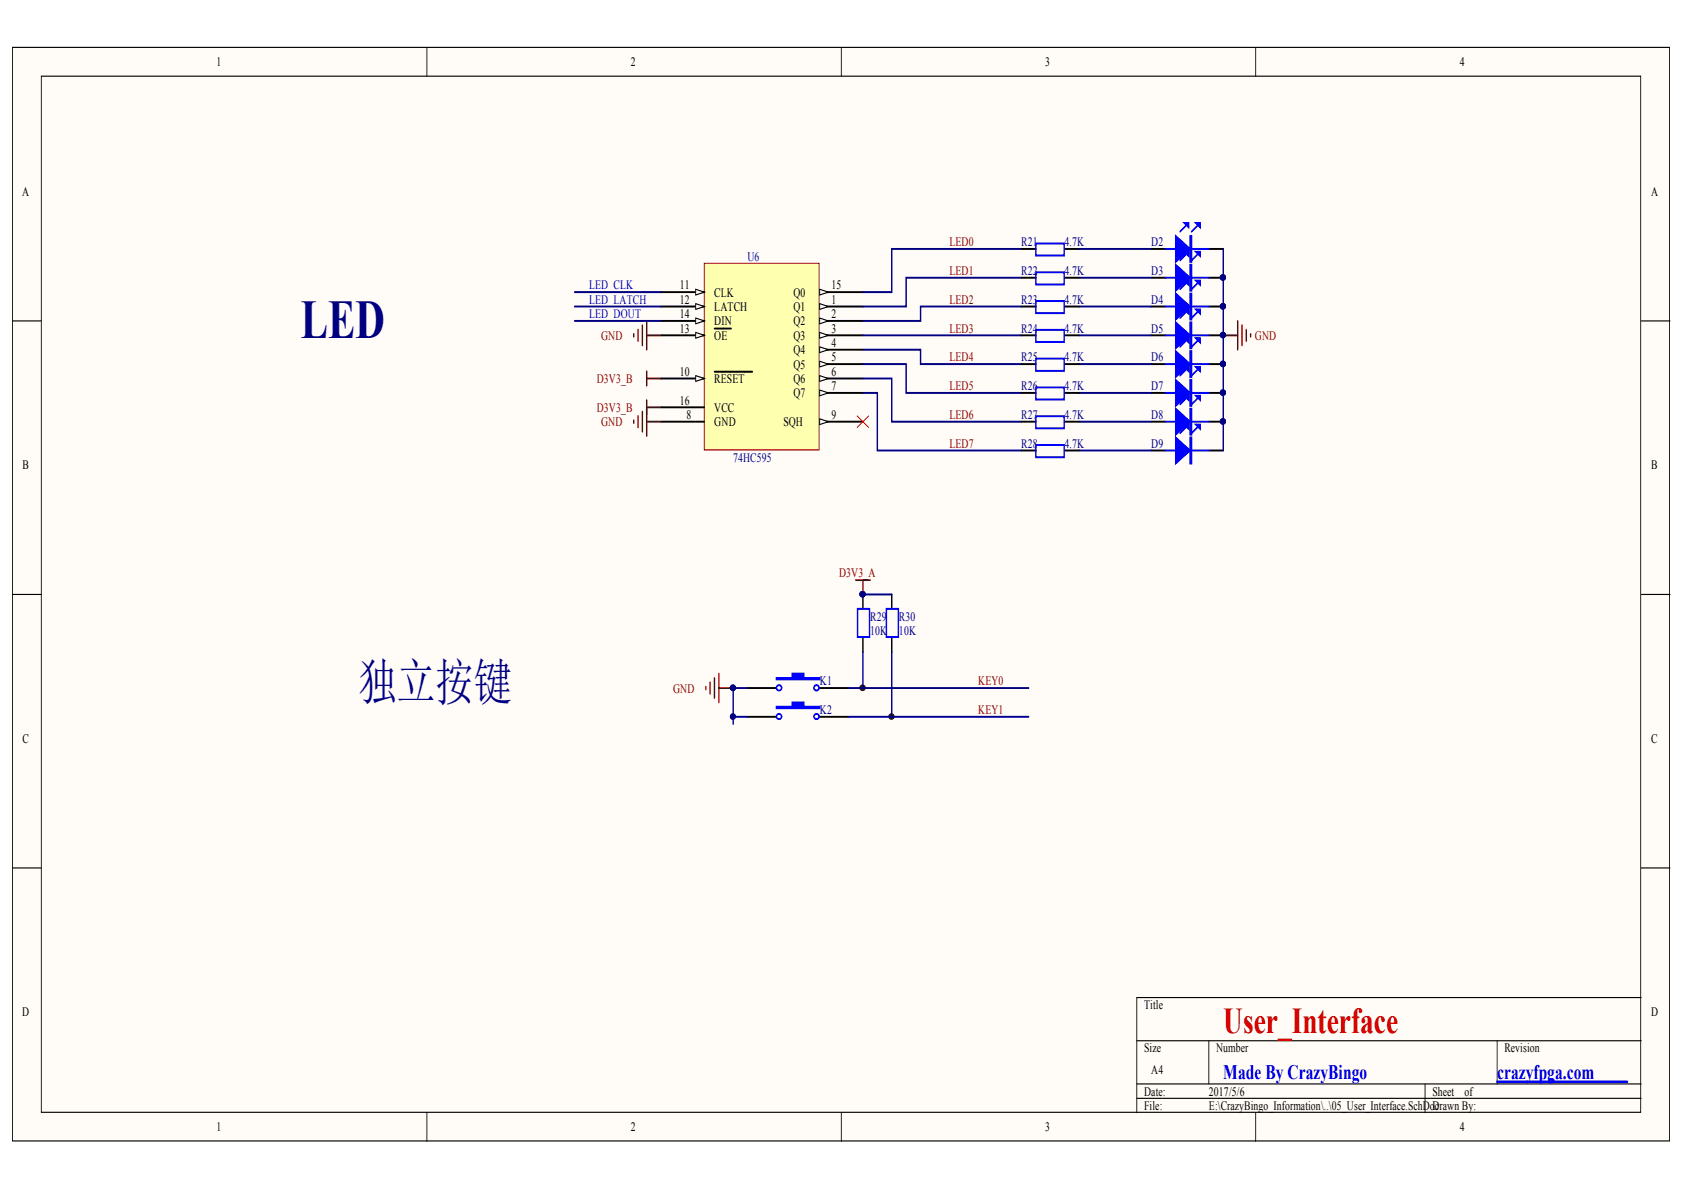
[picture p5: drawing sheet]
<svg xmlns="http://www.w3.org/2000/svg" width="297mm" height="210mm" viewBox="0 0 297 210" stroke-linecap="round" stroke-linejoin="round" font-family="sans-serif">
<defs><g id="words">
<text font-size="9.6" fill="#000080" x="53.1" y="59.6">LED</text>
<text font-size="9" fill="#000080" x="63.2" y="123.4">独立按键</text>
<text font-size="6.4" fill="#f00" x="215.8" y="182.2">User_Interface</text>
<g font-size="3.6" fill="#00f">
<text x="215.8" y="190.4">Made By CrazyBingo</text>
<text x="264.1" y="190.4">crazyfpga.com</text>
</g>
<g font-size="2.3">
<text x="38.2" y="11.7">1</text>
<text x="111.3" y="11.7">2</text>
<text x="184.4" y="11.7">3</text>
<text x="257.5" y="11.7">4</text>
<text x="3.9" y="34.5">A</text>
<text x="291.3" y="34.5">A</text>
<text x="119.9" y="51.1">11</text>
<text x="119.9" y="53.6">12</text>
<text x="126" y="52.3">CLK</text>
<text x="140" y="52.3">Q0</text>
<text x="146.6" y="53.6">1</text>
<text x="146.6" y="51.1">15</text>
<text x="119.9" y="58.7">13</text>
<text x="119.9" y="56.1">14</text>
<text x="126" y="59.9">OE</text>
<text x="126" y="54.9">LATCH</text>
<text x="126" y="57.4">DIN</text>
<text x="140" y="54.9">Q1</text>
<text x="140" y="57.4">Q2</text>
<text x="140" y="59.9">Q3</text>
<text x="146.6" y="56.1">2</text>
<text x="146.6" y="58.7">3</text>
<text x="140" y="62.5">Q4</text>
<text x="140" y="65">Q5</text>
<text x="146.6" y="61.2">4</text>
<text x="146.6" y="63.7">5</text>
<text x="119.9" y="71.4">16</text>
<text x="119.9" y="66.3">10</text>
<text x="126" y="67.5">RESET</text>
<text x="140" y="67.5">Q6</text>
<text x="140" y="70.1">Q7</text>
<text x="146.6" y="66.3">6</text>
<text x="146.6" y="68.8">7</text>
<text x="121.1" y="73.9">8</text>
<text x="126" y="72.6">VCC</text>
<text x="126" y="75.2">GND</text>
<text x="138.2" y="75.2">SQH</text>
<text x="146.6" y="73.9">9</text>
<text x="4" y="82.8">B</text>
<text x="291.3" y="82.8">B</text>
<text x="4" y="131">C</text>
<text x="291.3" y="131">C</text>
<text x="3.9" y="179.3">D</text>
<text x="201.8" y="178">Title</text>
<text x="291.3" y="179.3">D</text>
<text x="201.8" y="185.6">Size</text>
<text x="214.5" y="185.6">Number</text>
<text x="265.4" y="185.6">Revision</text>
<text x="203.1" y="189.4">A4</text>
<text x="201.8" y="193.2">Date:</text>
<text x="201.8" y="195.8">File:</text>
<text x="213.2" y="193.2">2017/5/6</text>
<text x="213.2" y="195.8">E:\CrazyBingo_Information\..\05_User_Interface.SchDoDcrawn By:</text>
<text x="252.7" y="193.2">Sheet</text>
<text x="258.3" y="193.2">of</text>
<text x="38.2" y="199.6">1</text>
<text x="111.3" y="199.6">2</text>
<text x="184.4" y="199.6">3</text>
<text x="257.5" y="199.6">4</text>
</g>
<g font-size="2.3" fill="#000080">
<text x="131.8" y="46">U6</text>
<text x="180.1" y="43.5">R21</text>
<text x="187.8" y="43.5">4.7K</text>
<text x="203.1" y="43.5">D2</text>
<text x="180.1" y="48.5">R22</text>
<text x="180.1" y="53.6">R23</text>
<text x="187.8" y="48.5">4.7K</text>
<text x="187.8" y="53.6">4.7K</text>
<text x="203.1" y="48.5">D3</text>
<text x="203.1" y="53.6">D4</text>
<text x="180.1" y="58.7">R24</text>
<text x="187.8" y="58.7">4.7K</text>
<text x="203.1" y="58.7">D5</text>
<text x="180.1" y="63.7">R25</text>
<text x="187.8" y="63.7">4.7K</text>
<text x="203.1" y="63.7">D6</text>
<text x="180.1" y="68.8">R26</text>
<text x="187.8" y="68.8">4.7K</text>
<text x="203.1" y="68.8">D7</text>
<text x="180.1" y="73.9">R27</text>
<text x="187.8" y="73.9">4.7K</text>
<text x="203.1" y="73.9">D8</text>
<text x="129.3" y="81.5">74HC595</text>
<text x="180.1" y="79">R28</text>
<text x="187.8" y="79">4.7K</text>
<text x="203.1" y="79">D9</text>
<text x="153.5" y="109.5">R29</text>
<text x="153.5" y="112">10K</text>
<text x="158.6" y="109.5">R30</text>
<text x="158.6" y="112">10K</text>
<text x="144.6" y="120.9">K1</text>
<text x="144.6" y="126">K2</text>
</g>
<g font-size="2.3" fill="#800000">
<text x="167.5" y="43.5">LED0</text>
<text x="167.5" y="48.5">LED1</text>
<text x="167.5" y="53.6">LED2</text>
<text x="106" y="59.9">GND</text>
<text x="167.5" y="58.7">LED3</text>
<text x="221.4" y="59.9">GND</text>
<text x="167.5" y="63.7">LED4</text>
<text x="105.3" y="67.5">D3V3_B</text>
<text x="167.5" y="68.8">LED5</text>
<text x="105.3" y="72.6">D3V3_B</text>
<text x="106" y="75.2">GND</text>
<text x="167.5" y="73.9">LED6</text>
<text x="167.5" y="79">LED7</text>
<text x="148" y="101.8">D3V3_A</text>
<text x="118.7" y="122.2">GND</text>
<text x="172.5" y="126">KEY1</text>
<text x="172.5" y="120.9">KEY0</text>
</g>
<g font-size="2.3" fill="#00f">
<text x="103.9" y="51.1">LED_CLK</text>
<text x="103.9" y="53.6">LED_LATCH</text>
<text x="103.9" y="56.1">LED_DOUT</text>
</g>
</g></defs>
<g fill="#fffcf8" stroke="#000" stroke-width=".18">
<path d="M2.2 8.4h292.3v192.9h-292.3z"/>
<path d="M7.3 13.4h282.1v182.8h-282.1z"/>
</g>
<g fill="none" stroke="#000" stroke-width=".18">
<path d="M75.3 8.4v5M148.4 8.4v5M221.5 8.4v5M2.2 56.6h5.1M289.5 56.6h5.1M2.2 104.9h5.1M289.5 104.9h5.1M2.2 153.1h5.1M289.5 153.1h5.1M289.5 176h-89v20.3M75.3 196.3v5.1M148.4 196.3v5.1"/>
<path d="M200.5 183.6h89M200.5 191.2h89M200.5 193.7h89M213.2 183.6v7.6M221.5 196.3v5.1M251.4 191.2v5.1M264.1 183.6v7.6"/>
</g>
<g fill="#000080" stroke="#000080" stroke-width=".18">
<circle cx="152.1" cy="121.3" r=".47"/>
<circle cx="157.2" cy="126.4" r=".46"/>
</g>
<path d="M203.1 43.9h2.5M213.2 43.9h2.6" fill="none" stroke="#000" stroke-width=".29"/>
<path d="M209.2 39.8l-1.1 1.1M211.2 39.8l-1 1.1M205.6 43.9h7.6" fill="none" stroke="#00f" stroke-width=".29"/>
<path d="M207.4 41.6l2.5 2.3-2.5 2.3z" fill="#00f"/>
<path d="M207.4 41.6l2.5 2.3-2.5 2.3zM209.9 41.6h.3v4.6h-.3z" fill="none" stroke="#00f" stroke-width=".29"/>
<path d="M210 41.6v4.6" fill="none" stroke="#00f" stroke-width=".25"/>
<path d="M210.9 39.3h.8v.8z" fill="#00f"/>
<path d="M210.9 39.3h.8v.8z" fill="none" stroke="#00f" stroke-width=".29"/>
<path d="M208.9 39.3h.8v.8z" fill="#00f"/>
<path d="M208.9 39.3h.8v.8zM205.6 49h7.6M209.2 44.9l-1.1 1M211.2 44.9l-1 1" fill="none" stroke="#00f" stroke-width=".29"/>
<path d="M203.1 49h2.5M213.2 49h2.6" fill="none" stroke="#000" stroke-width=".29"/>
<circle cx="215.7" cy="48.9" r=".46" fill="#000080" stroke="#000080" stroke-width=".18"/>
<path d="M207.4 46.7l2.5 2.3-2.5 2.3z" fill="#00f"/>
<path d="M207.4 46.7l2.5 2.3-2.5 2.3zM209.9 46.7h.3v4.6h-.3z" fill="none" stroke="#00f" stroke-width=".29"/>
<path d="M210 46.7v4.6" fill="none" stroke="#00f" stroke-width=".25"/>
<path d="M210.9 44.4h.8v.8z" fill="#00f"/>
<path d="M210.9 44.4h.8v.8z" fill="none" stroke="#00f" stroke-width=".29"/>
<path d="M208.9 44.4h.8v.8z" fill="#00f"/>
<path d="M205.6 54.1h7.6M208.9 44.4h.8v.8zM209.2 50l-1.1 1M211.2 50l-1 1" fill="none" stroke="#00f" stroke-width=".29"/>
<g fill="#000080" stroke="#000080" stroke-width=".18">
<circle cx="215.7" cy="48.9" r=".46"/>
<circle cx="215.7" cy="54" r=".47"/>
</g>
<path d="M203.1 54.1h2.5M213.2 54.1h2.6" fill="none" stroke="#000" stroke-width=".29"/>
<path d="M207.4 51.8l2.5 2.3-2.5 2.3z" fill="#00f"/>
<path d="M207.4 51.8l2.5 2.3-2.5 2.3zM209.9 51.8h.3v4.6h-.3z" fill="none" stroke="#00f" stroke-width=".29"/>
<path d="M210 51.8v4.6" fill="none" stroke="#00f" stroke-width=".25"/>
<path d="M210.9 49.5h.8v.8z" fill="#00f"/>
<path d="M210.9 49.5h.8v.8z" fill="none" stroke="#00f" stroke-width=".29"/>
<path d="M208.9 49.5h.8v.8z" fill="#00f"/>
<path d="M205.6 59.1h7.6M208.9 49.5h.8v.8zM209.2 55.1l-1.1 1M211.2 55.1l-1 1" fill="none" stroke="#00f" stroke-width=".29"/>
<g fill="#000080" stroke="#000080" stroke-width=".18">
<circle cx="215.7" cy="54" r=".47"/>
<circle cx="215.7" cy="59.1" r=".46"/>
</g>
<path d="M203.1 59.1h2.5M213.2 59.1h2.6" fill="none" stroke="#000" stroke-width=".29"/>
<path d="M207.4 56.9l2.5 2.2-2.5 2.3z" fill="#00f"/>
<path d="M207.4 56.9l2.5 2.2-2.5 2.3zM209.9 56.9h.3v4.5h-.3z" fill="none" stroke="#00f" stroke-width=".29"/>
<path d="M210 56.9v4.5" fill="none" stroke="#00f" stroke-width=".25"/>
<path d="M210.9 54.6h.8v.7z" fill="#00f"/>
<path d="M210.9 54.6h.8v.7z" fill="none" stroke="#00f" stroke-width=".29"/>
<path d="M208.9 54.6h.8v.7z" fill="#00f"/>
<path d="M208.9 54.6h.8v.7zM205.6 64.2h7.6M209.2 60.2l-1.1 1M211.2 60.2l-1 1" fill="none" stroke="#00f" stroke-width=".29"/>
<g fill="#000080" stroke="#000080" stroke-width=".18">
<circle cx="215.7" cy="59.1" r=".46"/>
<circle cx="215.7" cy="64.2" r=".47"/>
</g>
<path d="M203.1 64.2h2.5M213.2 64.2h2.6" fill="none" stroke="#000" stroke-width=".29"/>
<path d="M207.4 61.9l2.5 2.3-2.5 2.3z" fill="#00f"/>
<path d="M207.4 61.9l2.5 2.3-2.5 2.3zM209.9 61.9h.3v4.6h-.3z" fill="none" stroke="#00f" stroke-width=".29"/>
<path d="M210 61.9v4.6" fill="none" stroke="#00f" stroke-width=".25"/>
<path d="M210.9 59.7h.8v.7z" fill="#00f"/>
<path d="M210.9 59.7h.8v.7z" fill="none" stroke="#00f" stroke-width=".29"/>
<path d="M208.9 59.7h.8v.7z" fill="#00f"/>
<path d="M208.9 59.7h.8v.7zM205.6 69.3h7.6M209.2 65.2l-1.1 1.1M211.2 65.2l-1 1.1" fill="none" stroke="#00f" stroke-width=".29"/>
<g fill="#000080" stroke="#000080" stroke-width=".18">
<circle cx="215.7" cy="64.2" r=".47"/>
<circle cx="215.7" cy="69.3" r=".46"/>
</g>
<path d="M203.1 69.3h2.5M213.2 69.3h2.6" fill="none" stroke="#000" stroke-width=".29"/>
<path d="M207.4 67l2.5 2.3-2.5 2.3z" fill="#00f"/>
<path d="M207.4 67l2.5 2.3-2.5 2.3zM209.9 67h.3v4.6h-.3z" fill="none" stroke="#00f" stroke-width=".29"/>
<path d="M210 67v4.6" fill="none" stroke="#00f" stroke-width=".25"/>
<path d="M210.9 64.7h.8v.8z" fill="#00f"/>
<path d="M210.9 64.7h.8v.8z" fill="none" stroke="#00f" stroke-width=".29"/>
<path d="M208.9 64.7h.8v.8z" fill="#00f"/>
<path d="M205.6 74.4h7.6M208.9 64.7h.8v.8zM209.2 70.3l-1.1 1M211.2 70.3l-1 1" fill="none" stroke="#00f" stroke-width=".29"/>
<g fill="#000080" stroke="#000080" stroke-width=".18">
<circle cx="215.7" cy="69.3" r=".46"/>
<circle cx="215.7" cy="74.3" r=".46"/>
</g>
<path d="M203.1 74.4h2.5M213.2 74.4h2.6" fill="none" stroke="#000" stroke-width=".29"/>
<path d="M207.4 72.1l2.5 2.3-2.5 2.3z" fill="#00f"/>
<path d="M207.4 72.1l2.5 2.3-2.5 2.3zM209.9 72.1h.3v4.6h-.3z" fill="none" stroke="#00f" stroke-width=".29"/>
<path d="M210 72.1v4.6" fill="none" stroke="#00f" stroke-width=".25"/>
<path d="M210.9 69.8h.8v.8z" fill="#00f"/>
<path d="M210.9 69.8h.8v.8z" fill="none" stroke="#00f" stroke-width=".29"/>
<path d="M208.9 69.8h.8v.8z" fill="#00f"/>
<path d="M205.6 79.5h7.6M208.9 69.8h.8v.8zM209.2 75.4l-1.1 1M211.2 75.4l-1 1" fill="none" stroke="#00f" stroke-width=".29"/>
<circle cx="215.7" cy="74.3" r=".46" fill="#000080" stroke="#000080" stroke-width=".18"/>
<path d="M203.1 79.5h2.5M213.2 79.5h2.6" fill="none" stroke="#000" stroke-width=".29"/>
<path d="M207.4 77.2l2.5 2.3-2.5 2.2z" fill="#00f"/>
<path d="M207.4 77.2l2.5 2.3-2.5 2.2zM209.9 77.2h.3v4.5h-.3z" fill="none" stroke="#00f" stroke-width=".29"/>
<path d="M210 77.2v4.5" fill="none" stroke="#00f" stroke-width=".25"/>
<path d="M210.9 74.9h.8v.8z" fill="#00f"/>
<path d="M210.9 74.9h.8v.8z" fill="none" stroke="#00f" stroke-width=".29"/>
<path d="M208.9 74.9h.8v.8z" fill="#00f"/>
<path d="M208.9 74.9h.8v.8z" fill="none" stroke="#00f" stroke-width=".29"/>
<path d="M215.8 43.9v35.6" fill="none" stroke="#000080" stroke-width=".29"/>
<g fill="#000080" stroke="#000080" stroke-width=".18">
<circle cx="215.7" cy="74.3" r=".46"/>
<circle cx="215.7" cy="69.3" r=".46"/>
<circle cx="215.7" cy="64.2" r=".47"/>
<circle cx="215.7" cy="59.1" r=".46"/>
<circle cx="215.7" cy="54" r=".47"/>
<circle cx="215.7" cy="48.9" r=".46"/>
</g>
<g fill="none" stroke="#800000" stroke-width=".29">
<path d="M111.8 58.9v.5M112.5 58.1v2.1M113.3 57.4v3.5M114.1 59.1h2.5M114.1 56.6v5.1M215.8 59.1h2.5M218.3 56.6v5.1M219.1 57.4v3.5M219.8 58.1v2.1M220.6 58.9v.5M114.1 65.5v2.5M114.1 70.6v2.5"/>
<path d="M114.1 66.8h2.5M114.1 71.8h2.5"/>
</g>
<path d="M124.2 46.4h20.3v33h-20.3z" fill="#ffffb0" stroke="#800000" stroke-width=".18"/>
<path d="M144.6 54.1h7.6M116.6 71.8h7.6M116.6 74.4h7.6" fill="none" stroke="#000" stroke-width=".29"/>
<path d="M144.6 53.6l1.5 .5-1.5 .5z" fill="#fffcf8"/>
<path d="M144.6 53.6l1.5 .5-1.5 .5z" fill="none" stroke="#000" stroke-width=".18"/>
<path d="M144.6 56.6h7.6" fill="none" stroke="#000" stroke-width=".29"/>
<path d="M144.6 56.1l1.5 .5-1.5 .5z" fill="#fffcf8"/>
<path d="M144.6 56.1l1.5 .5-1.5 .5z" fill="none" stroke="#000" stroke-width=".18"/>
<path d="M144.6 59.1h7.6" fill="none" stroke="#000" stroke-width=".29"/>
<path d="M144.6 58.6l1.5 .5-1.5 .6z" fill="#fffcf8"/>
<path d="M144.6 58.6l1.5 .5-1.5 .6z" fill="none" stroke="#000" stroke-width=".18"/>
<path d="M144.6 61.7h7.6" fill="none" stroke="#000" stroke-width=".29"/>
<path d="M144.6 61.2l1.5 .5-1.5 .5z" fill="#fffcf8"/>
<path d="M144.6 61.2l1.5 .5-1.5 .5z" fill="none" stroke="#000" stroke-width=".18"/>
<path d="M144.6 64.2h7.6" fill="none" stroke="#000" stroke-width=".29"/>
<path d="M144.6 63.7l1.5 .5-1.5 .5z" fill="#fffcf8"/>
<path d="M144.6 63.7l1.5 .5-1.5 .5z" fill="none" stroke="#000" stroke-width=".18"/>
<path d="M144.6 66.8h7.6" fill="none" stroke="#000" stroke-width=".29"/>
<path d="M144.6 66.3l1.5 .5-1.5 .5z" fill="#fffcf8"/>
<path d="M144.6 66.3l1.5 .5-1.5 .5z" fill="none" stroke="#000" stroke-width=".18"/>
<path d="M144.6 69.3h7.6" fill="none" stroke="#000" stroke-width=".29"/>
<path d="M144.6 68.8l1.5 .5-1.5 .5z" fill="#fffcf8"/>
<path d="M144.6 68.8l1.5 .5-1.5 .5z" fill="none" stroke="#000" stroke-width=".18"/>
<path d="M144.6 51.5h7.6" fill="none" stroke="#000" stroke-width=".29"/>
<path d="M144.6 51l1.5 .5-1.5 .5z" fill="#fffcf8"/>
<path d="M144.6 51l1.5 .5-1.5 .5z" fill="none" stroke="#000" stroke-width=".18"/>
<path d="M116.6 59.1h7.6" fill="none" stroke="#000" stroke-width=".29"/>
<path d="M122.7 58.6l1.5 .5-1.5 .6z" fill="#fffcf8"/>
<path d="M122.7 58.6l1.5 .5-1.5 .6z" fill="none" stroke="#000" stroke-width=".18"/>
<path d="M116.6 51.5h7.6M126 58h3" fill="none" stroke="#000" stroke-width=".29"/>
<path d="M122.7 51l1.5 .5-1.5 .5z" fill="#fffcf8"/>
<path d="M122.7 51l1.5 .5-1.5 .5z" fill="none" stroke="#000" stroke-width=".18"/>
<path d="M116.6 66.8h7.6" fill="none" stroke="#000" stroke-width=".29"/>
<path d="M122.7 66.3l1.5 .5-1.5 .5z" fill="#fffcf8"/>
<path d="M122.7 66.3l1.5 .5-1.5 .5z" fill="none" stroke="#000" stroke-width=".18"/>
<path d="M116.6 54.1h7.6M126 65.6h6.7" fill="none" stroke="#000" stroke-width=".29"/>
<path d="M122.7 53.6l1.5 .5-1.5 .5z" fill="#fffcf8"/>
<path d="M122.7 53.6l1.5 .5-1.5 .5z" fill="none" stroke="#000" stroke-width=".18"/>
<path d="M144.6 74.4h7.6" fill="none" stroke="#000" stroke-width=".29"/>
<path d="M144.6 73.9l1.5 .5-1.5 .5z" fill="#fffcf8"/>
<path d="M144.6 73.9l1.5 .5-1.5 .5z" fill="none" stroke="#000" stroke-width=".18"/>
<path d="M116.6 56.6h7.6" fill="none" stroke="#000" stroke-width=".29"/>
<path d="M122.7 56.1l1.5 .5-1.5 .5z" fill="#fffcf8"/>
<path d="M122.7 56.1l1.5 .5-1.5 .5z" fill="none" stroke="#000" stroke-width=".18"/>
<path d="M101.4 51.5h15.2M101.4 54.1h15.2M101.4 56.6h15.2M180.2 43.9h-22.9v7.6h-5.1M180.2 49h-20.4v5.1h-7.6M180.2 54.1h-17.8v2.5h-10.2M190.3 54.1h12.8M152.2 64.2h7.6v5.1h20.4M152.2 69.3h2.6v10.2h25.4M190.3 69.3h12.8" fill="none" stroke="#000080" stroke-width=".29"/>
<path d="M151.2 73.4l2 2M153.2 73.4l-2 2" fill="none" stroke="#f00" stroke-width=".18"/>
<path d="M111.8 74.1v.5M112.5 73.4v2M113.3 72.6v3.6M114.1 71.8v5.1M114.1 74.4h2.5" fill="none" stroke="#800000" stroke-width=".29"/>
<path d="M131.9 121.4h5.1M144.6 121.4h5.1" fill="none" stroke="#000" stroke-width=".29"/>
<path d="M137 119.6h2.7v-.8h2.1v.8h2.8v.2h-7.6z" fill-rule="evenodd" fill="#00f"/>
<g fill="none" stroke="#00f" stroke-width=".29">
<path d="M137 119.6h2.7v-.8h2.1v.8h2.8v.2h-7.6z"/>
<circle cx="137.4" cy="121.3" r=".46"/>
<circle cx="144" cy="121.3" r=".46"/>
</g>
<path d="M150.9 102.3h2.6M152.2 102.3v2.6" fill="none" stroke="#800000" stroke-width=".29"/>
<circle cx="152.2" cy="104.8" r=".46" fill="#000080" stroke="#000080" stroke-width=".18"/>
<path d="M131.9 126.4h5.1M144.6 126.4h5.1" fill="none" stroke="#000" stroke-width=".29"/>
<path d="M137 124.7h2.7v-.8h2.1v.8h2.8v.2h-7.6z" fill-rule="evenodd" fill="#00f"/>
<g fill="none" stroke="#00f" stroke-width=".29">
<path d="M182.7 42.9h5v2.2h-5zM182.7 48h5v2.2h-5zM182.7 53.1h5v2.1h-5zM182.7 58.2h5v2.1h-5zM182.7 63.3h5v2.1h-5zM182.7 68.3h5v2.2h-5zM182.7 73.4h5v2.2h-5zM182.7 78.5h5v2.2h-5zM151.3 107.4h2.1v5h-2.1zM156.4 107.4h2.1v5h-2.1zM137 124.7h2.7v-.8h2.1v.8h2.8v.2h-7.6z"/>
<circle cx="137.4" cy="126.4" r=".46"/>
<circle cx="144" cy="126.4" r=".46"/>
</g>
<path d="M126 119.6v3.5M126.8 118.8v5.1M124.5 121.1v.5M125.3 120.3v2.1M126.8 121.4h2.5" fill="none" stroke="#800000" stroke-width=".29"/>
<g fill="#000080" stroke="#000080" stroke-width=".18">
<circle cx="129.3" cy="121.3" r=".46"/>
<circle cx="129.3" cy="126.4" r=".46"/>
<circle cx="152.2" cy="104.8" r=".46"/>
</g>
<g fill="#800000" stroke="#800000" stroke-width=".18">
<circle cx="152.1" cy="121.3" r=".47"/>
<circle cx="157.2" cy="126.4" r=".46"/>
</g>
<g fill="none" stroke="#000080" stroke-width=".29">
<path d="M152.2 59.1h28M190.3 59.1h12.8M190.3 43.9h12.8M190.3 49h12.8M152.2 61.7h10.2v2.5h17.8M152.2 66.8h5.1v7.6h22.9M190.3 79.5h12.8M190.3 74.4h12.8M190.3 64.2h12.8M152.2 104.9h5.1M152.2 115v6.4M157.3 115v11.4"/>
<path d="M129.3 126.4h2.6M131.9 121.4h-2.6v6.3M149.7 121.4h31.7M149.7 126.4h31.7"/>
</g>
<g fill="none" stroke="#000" stroke-width=".29">
<path d="M180.2 43.9h2.5M180.2 49h2.5M180.2 54.1h2.5M180.2 59.1h2.5M187.8 43.9h2.5M187.8 49h2.5M187.8 54.1h2.5M187.8 59.1h2.5M180.2 64.2h2.5M180.2 69.3h2.5M180.2 74.4h2.5M180.2 79.5h2.5"/>
<path d="M187.8 64.2h2.5M187.8 69.3h2.5M187.8 74.4h2.5M187.8 79.5h2.5M152.2 104.9v2.5M152.2 112.5v2.5M157.3 104.9v2.5M157.3 112.5v2.5"/>
</g>
<path d="M264.1 190.8h22.9" fill="none" stroke="#00f" stroke-width=".39"/>
<use href="#words"/>
</svg>
